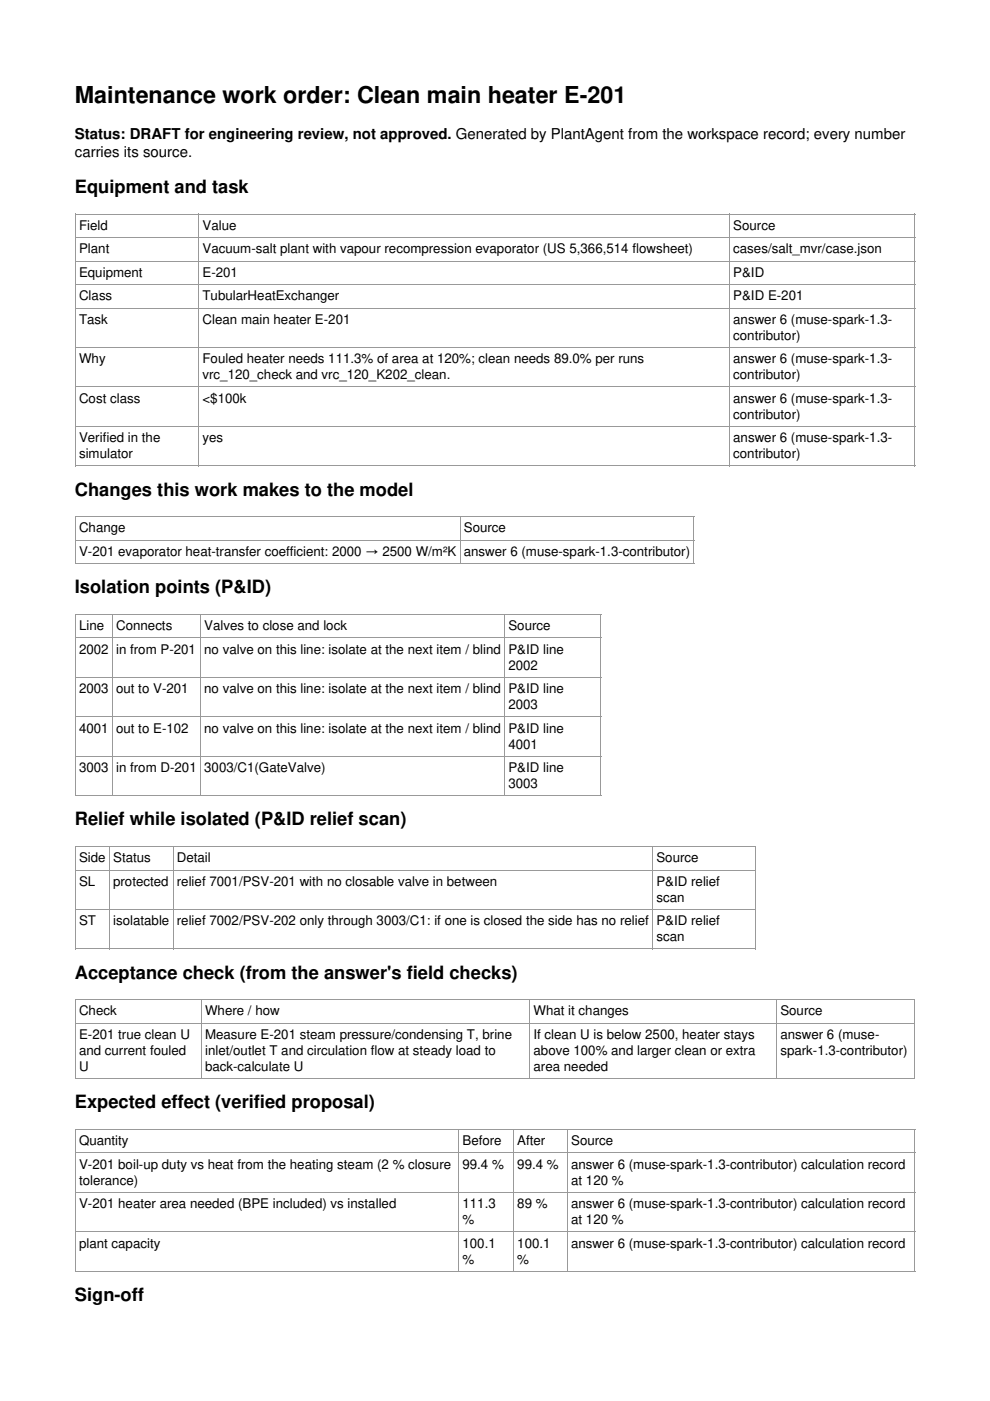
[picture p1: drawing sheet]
<svg xmlns="http://www.w3.org/2000/svg" width="210mm" height="297mm" viewBox="0 0 210 297" stroke-linecap="round" stroke-linejoin="round" font-family="sans-serif">
<defs><g id="words">
<text font-size="4.9" x="15.9" y="21.9">Maintenance work order: Clean main heater E-201</text>
<g font-size="3.9">
<text x="15.9" y="40.9">Equipment and task</text>
<text x="15.9" y="105.1">Changes this work makes to the model</text>
<text x="15.9" y="125.8">Isolation points (P&amp;ID)</text>
<text x="15.9" y="175">Relief while isolated (P&amp;ID relief scan)</text>
<text x="15.9" y="207.5">Acceptance check (from the answer's f</text>
<text x="86.2" y="207.5">ield checks)</text>
<text x="15.9" y="235">Expected ef</text>
<text x="36.4" y="235">fect (verif</text>
<text x="53.8" y="235">ied proposal)</text>
<text x="15.9" y="275.9">Sign-of</text>
<text x="27.9" y="275.9">f</text>
</g>
<g font-size="3.2">
<text x="15.9" y="29.5">Status: DRAFT for engineering review, not approved. Generated by PlantAgent from the workspace record; every number</text>
<text x="15.9" y="33.3">carries its source.</text>
</g>
<g font-size="2.8">
<text x="16.8" y="48.8">Field</text>
<text x="16.8" y="53.7">Plant</text>
<text x="42.9" y="48.8">Value</text>
<text x="42.9" y="53.7">Vacuum-salt plant with vapour recompression evaporator (US 5,366,514 f</text>
<text x="134.1" y="53.7">lowsheet)</text>
<text x="155.5" y="48.8">Source</text>
<text x="155.5" y="53.7">cases/salt_mvr/case.json</text>
<text x="16.8" y="58.7">Equipment</text>
<text x="42.9" y="58.7">E-201</text>
<text x="155.5" y="58.7">P&amp;ID</text>
<text x="16.8" y="63.7">Class</text>
<text x="42.9" y="63.7">TubularHeatExchanger</text>
<text x="155.5" y="63.7">P&amp;ID E-201</text>
<text x="16.8" y="68.6">Task</text>
<text x="42.9" y="68.6">Clean main heater E-201</text>
<text x="155.5" y="68.6">answer 6 (muse-spark-1.3-</text>
<text x="16.8" y="77">Why</text>
<text x="42.9" y="77">Fouled heater needs 111.3% of area at 120%; clean needs 89.0% per runs</text>
<text x="155.5" y="72">contributor)</text>
<text x="155.5" y="77">answer 6 (muse-spark-1.3-</text>
<text x="42.9" y="80.4">vrc_120_check and vrc_120_K202_clean.</text>
<text x="155.5" y="80.4">contributor)</text>
<text x="16.8" y="85.4">Cost class</text>
<text x="42.9" y="85.4">&lt;$100k</text>
<text x="155.5" y="85.4">answer 6 (muse-spark-1.3-</text>
<text x="155.5" y="88.8">contributor)</text>
<text x="16.8" y="93.7">Verif</text>
<text x="21.8" y="93.7">ied in the</text>
<text x="42.9" y="93.7">yes</text>
<text x="155.5" y="93.7">answer 6 (muse-spark-1.3-</text>
<text x="16.8" y="97.1">simulator</text>
<text x="155.5" y="97.1">contributor)</text>
<text x="16.8" y="112.9">Change</text>
<text x="98.3" y="112.9">Source</text>
<text x="16.8" y="117.9">V-201 evaporator heat-transfer coef</text>
<text x="60.7" y="117.9">f</text>
<text x="60.7" y="117.9">icient: 2000 → 2500 W/m²K</text>
<text x="98.3" y="117.9">answer 6 (muse-spark-1.3-contributor)</text>
<text x="16.8" y="133.6">Line</text>
<text x="24.6" y="133.6">Connects</text>
<text x="43.3" y="133.6">Valves to close and lock</text>
<text x="107.8" y="133.6">Source</text>
<text x="16.8" y="138.6">2002</text>
<text x="24.6" y="138.6">in from P-201</text>
<text x="43.3" y="138.6">no valve on this line: isolate at the next item / blind</text>
<text x="107.8" y="138.6">P&amp;ID line</text>
<text x="107.8" y="142">2002</text>
<text x="16.8" y="146.9">2003</text>
<text x="24.6" y="146.9">out to V-201</text>
<text x="43.3" y="146.9">no valve on this line: isolate at the next item / blind</text>
<text x="107.8" y="146.9">P&amp;ID line</text>
<text x="16.8" y="155.3">4001</text>
<text x="24.6" y="155.3">out to E-102</text>
<text x="43.3" y="155.3">no valve on this line: isolate at the next item / blind</text>
<text x="107.8" y="150.3">2003</text>
<text x="107.8" y="155.3">P&amp;ID line</text>
<text x="107.8" y="158.7">4001</text>
<text x="16.8" y="163.7">3003</text>
<text x="24.6" y="163.7">in from D-201</text>
<text x="43.3" y="163.7">3003/C1(GateValve)</text>
<text x="107.8" y="163.7">P&amp;ID line</text>
<text x="107.8" y="167.1">3003</text>
<text x="16.8" y="182.8">Side</text>
<text x="24" y="182.8">Status</text>
<text x="37.5" y="182.8">Detail</text>
<text x="139.2" y="182.8">Source</text>
<text x="16.8" y="187.8">SL</text>
<text x="24" y="187.8">protected</text>
<text x="37.5" y="187.8">relief 7001/PSV-201 with no closable valve in between</text>
<text x="139.2" y="187.8">P&amp;ID relief</text>
<text x="139.2" y="191.2">scan</text>
<text x="16.8" y="196.2">ST</text>
<text x="24" y="196.2">isolatable</text>
<text x="37.5" y="196.2">relief 7002/PSV-202 only through 3003/C1: if one is closed the side has no relief</text>
<text x="139.2" y="196.2">P&amp;ID relief</text>
<text x="139.2" y="199.5">scan</text>
<text x="16.8" y="215.3">Check</text>
<text x="43.5" y="215.3">Where / how</text>
<text x="113.1" y="215.3">What it changes</text>
<text x="165.5" y="215.3">Source</text>
<text x="16.8" y="220.3">E-201 true clean U</text>
<text x="43.5" y="220.3">Measure E-201 steam pressure/condensing T, brine</text>
<text x="113.1" y="220.3">If clean U is below 2500, heater stays</text>
<text x="165.5" y="220.3">answer 6 (muse-</text>
<text x="16.8" y="223.7">and current fouled</text>
<text x="16.8" y="227.1">U</text>
<text x="43.5" y="223.7">inlet/outlet T and circulation f</text>
<text x="43.5" y="227.1">back-calculate U</text>
<text x="78.6" y="223.7">low at steady load to</text>
<text x="113.1" y="223.7">above 100% and larger clean or extra</text>
<text x="113.1" y="227.1">area needed</text>
<text x="165.5" y="223.7">spark-1.3-contributor)</text>
<text x="16.8" y="242.8">Quantity</text>
<text x="98.1" y="242.8">Before</text>
<text x="109.7" y="242.8">After</text>
<text x="121.1" y="242.8">Source</text>
<text x="16.8" y="247.8">V-201 boil-up duty vs heat from the heating steam (2 % closure</text>
<text x="16.8" y="251.2">tolerance)</text>
<text x="98.1" y="247.8">99.4 %</text>
<text x="109.7" y="247.8">99.4 %</text>
<text x="121.1" y="247.8">answer 6 (muse-spark-1.3-contributor) calculation record</text>
<text x="121.1" y="251.2">at 120 %</text>
<text x="16.8" y="256.1">V-201 heater area needed (BPE included) vs installed</text>
<text x="98.1" y="256.1">111.3</text>
<text x="109.7" y="256.1">89 %</text>
<text x="121.1" y="256.1">answer 6 (muse-spark-1.3-contributor) calculation record</text>
<text x="98.1" y="259.5">%</text>
<text x="121.1" y="259.5">at 120 %</text>
<text x="16.8" y="264.5">plant capacity</text>
<text x="98.1" y="264.5">100.1</text>
<text x="98.1" y="267.9">%</text>
<text x="109.7" y="264.5">100.1</text>
<text x="109.7" y="267.9">%</text>
<text x="121.1" y="264.5">answer 6 (muse-spark-1.3-contributor) calculation record</text>
</g>
</g></defs>
<g fill="none" stroke="#999" stroke-width=".21">
<path d="M15.9 45.4h178.1M15.9 50.4h178.1M15.9 55.4h178.1M16 45.3v53.5M42.1 45.3v53.5M154.7 45.3v53.5M193.9 45.3v53.5M15.9 60.3h178.1M15.9 65.3h178.1M15.9 73.7h178.1M15.9 82h178.1M15.9 90.4h178.1"/>
<path d="M15.9 98.8h178.1M15.9 109.5h131.3M15.9 114.5h131.3M15.9 119.5h131.3M16 109.5v10.1M97.5 109.5v10.1M147.1 109.5v10.1M15.9 130.3h111.6M15.9 135.3h111.6M16 130.2v38.6M23.8 130.2v38.6M42.5 130.2v38.6"/>
<path d="M107 130.2v38.6M127.4 130.2v38.6M15.9 143.6h111.6M15.9 152h111.6M15.9 160.3h111.6M15.9 168.7h111.6M15.9 179.5h144.4M16 179.4v21.9M23.2 179.4v21.9M36.7 179.4v21.9M138.4 179.4v21.9M160.2 179.4v21.9"/>
<path d="M15.9 184.5h144.4M15.9 192.8h144.4M15.9 201.2h144.4M15.9 212h178.1M15.9 216.9h178.1M16 211.9v16.9M42.7 211.9v16.9M112.3 211.9v16.9M164.7 211.9v16.9M193.9 211.9v16.9M15.9 228.7h178.1M15.9 239.5h178.1"/>
<path d="M16 239.4v30.2M97.3 239.4v30.2M108.9 239.4v30.2M120.3 239.4v30.2M193.9 239.4v30.2M15.9 244.5h178.1M15.9 252.8h178.1M15.9 261.2h178.1M15.9 269.5h178.1"/>
</g>
<use href="#words"/>
</svg>
